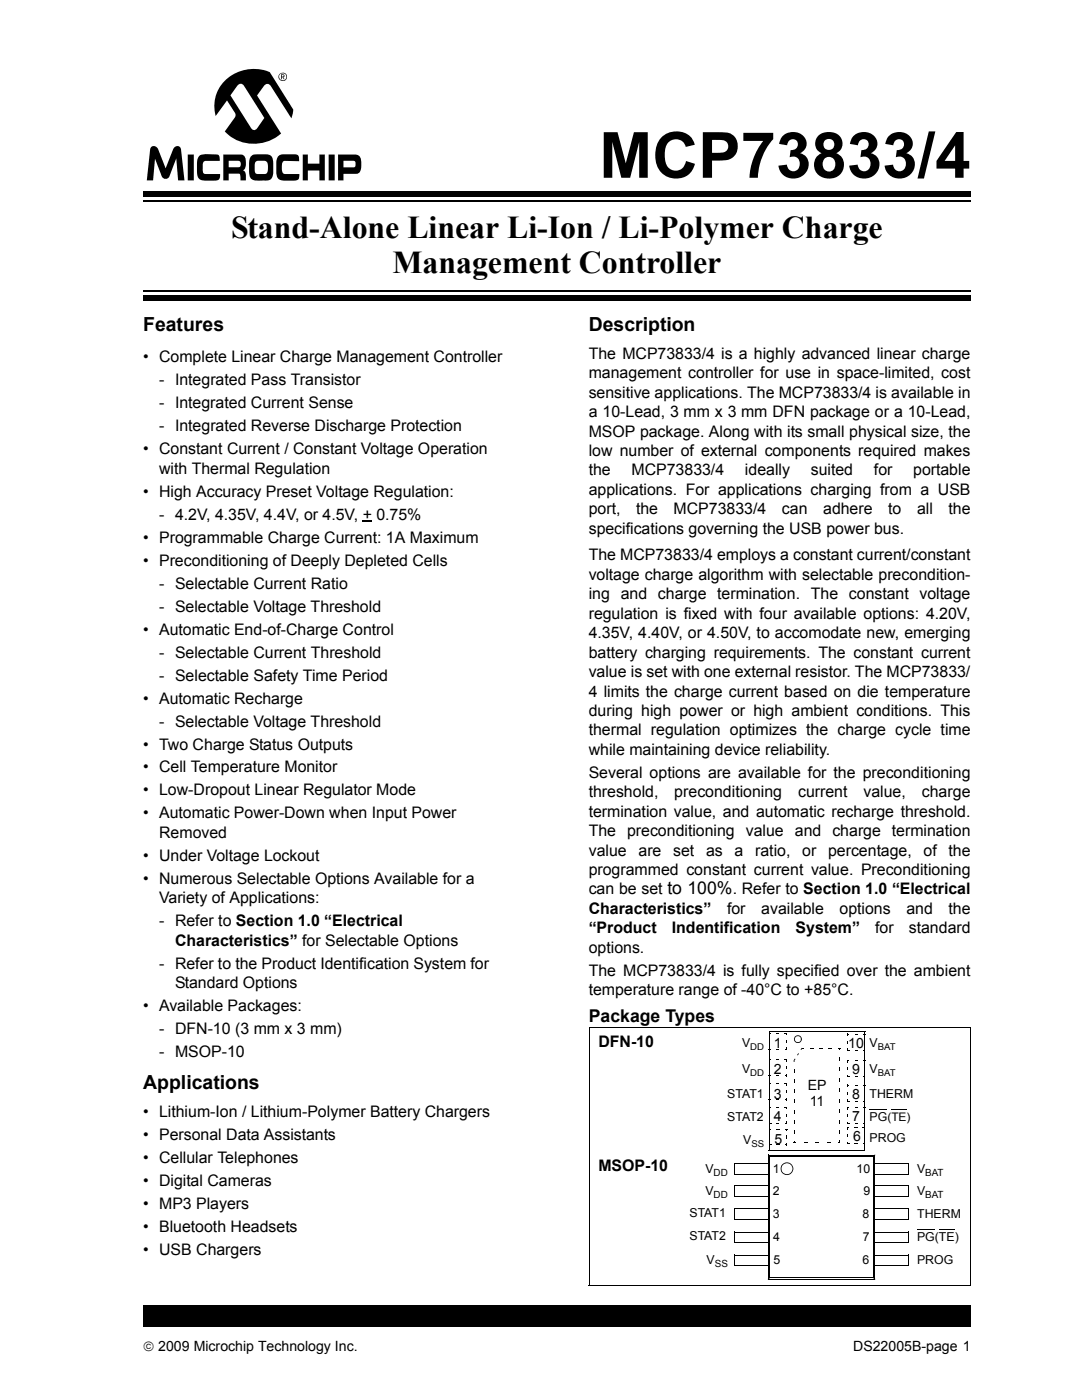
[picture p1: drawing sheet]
<svg xmlns="http://www.w3.org/2000/svg" width="216mm" height="279mm" viewBox="0 0 216 279" stroke-linecap="round" stroke-linejoin="round" font-family="sans-serif">
<defs><g id="words">
<text font-size="12.7" x="119.6" y="35.5">MCP73833/4</text>
<g font-size="6.3">
<text x="46.1" y="47.4">Stand-Alone Linear Li-Ion / Li-Polymer Charge</text>
<text x="78.3" y="54.5">Management Controller</text>
</g>
<g font-size="3.9">
<text x="28.6" y="66.1">Features</text>
<text x="117.5" y="66.1">Description</text>
<text x="28.6" y="217.4">Applications</text>
</g>
<text font-size="3.5" x="117.5" y="203.9">Package Types</text>
<g font-size="3.2">
<text x="117.5" y="71.6">The MCP73833/4 is a highly advanced linear charge</text>
<text x="28.6" y="72.3">• Complete Linear Charge Management Controller</text>
<text x="31.7" y="76.9">- Integrated Pass Transistor</text>
<text x="117.5" y="75.5">management controller for use in space-limited, cost</text>
<text x="31.7" y="81.5">- Integrated Current Sense</text>
<text x="117.5" y="79.4">sensitive applications. The MCP73833/4 is available in</text>
<text x="117.5" y="83.2">a 10-Lead, 3 mm x 3 mm DFN package or a 10-Lead,</text>
<text x="31.7" y="86.1">- Integrated Reverse Discharge Protection</text>
<text x="117.5" y="87.1">MSOP package. Along with its small physical size, the</text>
<text x="28.6" y="90.7">• Constant Current / Constant Voltage Operation</text>
<text x="31.7" y="94.6">with Thermal Regulation</text>
<text x="117.5" y="91">low number of external components required makes</text>
<text x="117.5" y="94.9">the</text>
<text x="126" y="94.9">MCP73833/4</text>
<text x="148.7" y="94.9">ideally</text>
<text x="161.8" y="94.9">suited</text>
<text x="174.4" y="94.9">for</text>
<text x="182.2" y="94.9">portable</text>
<text x="28.6" y="99.1">• High Accuracy Preset Voltage Regulation:</text>
<text x="117.5" y="98.8">applications. For applications charging from a USB</text>
<text x="31.7" y="103.7">- 4.2V, 4.35V, 4.4V, or 4.5V, + 0.75%</text>
<text x="117.5" y="102.7">port,</text>
<text x="117.5" y="106.5">specifications governing the USB power bus.</text>
<text x="126.9" y="102.7">the</text>
<text x="134.4" y="102.7">MCP73833/4</text>
<text x="156" y="102.7">can</text>
<text x="164.3" y="102.7">adhere</text>
<text x="177.2" y="102.7">to</text>
<text x="183" y="102.7">all</text>
<text x="189.3" y="102.7">the</text>
<text x="28.6" y="108.3">• Programmable Charge Current: 1A Maximum</text>
<text x="28.6" y="112.9">• Preconditioning of Deeply Depleted Cells</text>
<text x="117.5" y="111.8">The MCP73833/4 employs a constant current/constant</text>
<text x="31.8" y="117.5">- Selectable Current Ratio</text>
<text x="117.5" y="115.7">voltage charge algorithm with selectable precondition-</text>
<text x="117.5" y="119.6">ing and charge termination. The constant voltage</text>
<text x="31.8" y="122.1">- Selectable Voltage Threshold</text>
<text x="117.5" y="123.5">regulation is fixed with four available options: 4.20V,</text>
<text x="28.6" y="126.6">• Automatic End-of-Charge Control</text>
<text x="31.8" y="131.2">- Selectable Current Threshold</text>
<text x="117.5" y="127.4">4.35V, 4.40V, or 4.50V, to accomodate new, emerging</text>
<text x="117.5" y="131.2">battery charging requirements. The constant current</text>
<text x="31.8" y="135.8">- Selectable Safety Time Period</text>
<text x="117.5" y="135.1">value is set with one external resistor. The MCP73833/</text>
<text x="28.6" y="140.4">• Automatic Recharge</text>
<text x="117.5" y="139">4 limits the charge current based on die temperature</text>
<text x="117.5" y="142.9">during high power or high ambient conditions. This</text>
<text x="28.6" y="149.6">• Two Charge Status Outputs</text>
<text x="31.8" y="145">- Selectable Voltage Threshold</text>
<text x="117.5" y="146.7">thermal regulation optimizes the charge cycle time</text>
<text x="28.6" y="154.2">• Cell Temperature Monitor</text>
<text x="117.5" y="150.6">while maintaining device reliability.</text>
<text x="117.5" y="155.2">Several options are available for the preconditioning</text>
<text x="28.6" y="158.8">• Low-Dropout Linear Regulator Mode</text>
<text x="117.5" y="159.1">threshold,</text>
<text x="134.6" y="159.1">preconditioning</text>
<text x="159.3" y="159.1">current</text>
<text x="172.3" y="159.1">value,</text>
<text x="184" y="159.1">charge</text>
<text x="28.6" y="163.3">• Automatic Power-Down when Input Power</text>
<text x="31.8" y="167.2">Removed</text>
<text x="117.5" y="163">termination value, and automatic recharge threshold.</text>
<text x="117.5" y="166.9">The preconditioning value and charge termination</text>
<text x="28.6" y="171.8">• Under Voltage Lockout</text>
<text x="117.5" y="170.8">value</text>
<text x="127.4" y="170.8">are</text>
<text x="134.3" y="170.8">set</text>
<text x="140.9" y="170.8">as</text>
<text x="146.6" y="170.8">a</text>
<text x="150.7" y="170.8">ratio,</text>
<text x="160.1" y="170.8">or</text>
<text x="165.2" y="170.8">percentage,</text>
<text x="184.3" y="170.8">of</text>
<text x="189.3" y="170.8">the</text>
<text x="28.6" y="176.4">• Numerous Selectable Options Available for a</text>
<text x="117.5" y="174.6">programmed constant current value. Preconditioning</text>
<text x="117.5" y="178.5">can be set to 100%. Refer to Section 1.0 “Electrical</text>
<text x="31.8" y="180.3">Variety of Applications:</text>
<text x="31.8" y="184.8">- Refer to Section 1.0 “Electrical</text>
<text x="117.5" y="182.4">Characteristics”</text>
<text x="145.1" y="182.4">for</text>
<text x="151.9" y="182.4">available</text>
<text x="167.5" y="182.4">options</text>
<text x="180.9" y="182.4">and</text>
<text x="189.3" y="182.4">the</text>
<text x="34.9" y="188.7">Characteristics” for Selectable Options</text>
<text x="117.5" y="186.3">“Product</text>
<text x="117.5" y="190.1">options.</text>
<text x="134.1" y="186.3">Indentification</text>
<text x="158.8" y="186.3">System”</text>
<text x="174.6" y="186.3">for</text>
<text x="181.4" y="186.3">standard</text>
<text x="31.8" y="193.3">- Refer to the Product Identification System for</text>
<text x="34.9" y="197.2">Standard Options</text>
<text x="117.5" y="194.7">The MCP73833/4 is fully specified over the ambient</text>
<text x="28.6" y="201.8">• Available Packages:</text>
<text x="117.5" y="198.6">temperature range of -40°C to +85°C.</text>
<text x="31.8" y="206.4">- DFN-10 (3 mm x 3 mm)</text>
<text x="119.4" y="208.9">DFN-10</text>
<text x="31.8" y="211">- MSOP-10</text>
<text x="28.6" y="222.9">• Lithium-Ion / Lithium-Polymer Battery Chargers</text>
<text x="28.6" y="227.5">• Personal Data Assistants</text>
<text x="28.6" y="232.1">• Cellular Telephones</text>
<text x="119.4" y="233.7">MSOP-10</text>
<text x="28.6" y="236.7">• Digital Cameras</text>
<text x="28.6" y="241.3">• MP3 Players</text>
<text x="28.6" y="245.9">• Bluetooth Headsets</text>
<text x="28.6" y="250.5">• USB Chargers</text>
</g>
<g font-size="2.8">
<text x="154.4" y="209.1">1</text>
<text x="169.3" y="209.1">10</text>
<text x="154.4" y="214.3">2</text>
<text x="170.1" y="214.3">9</text>
<text x="154.4" y="219.3">3</text>
<text x="161.2" y="217.5">EP</text>
<text x="161.6" y="220.7">11</text>
<text x="170.1" y="219.3">8</text>
<text x="154.4" y="223.7">4</text>
<text x="170.1" y="223.7">7</text>
<text x="170.3" y="227.6">6</text>
<text x="154.5" y="228.2">5</text>
<text x="28.6" y="269.5">© 2009 Microchip Technology Inc.</text>
<text x="170.2" y="269.5">DS22005B-page 1</text>
</g>
<g font-size="2.5">
<text x="148.1" y="209">V</text>
<text x="173.5" y="209">V</text>
<text x="148.1" y="214.2">V</text>
<text x="173.5" y="214.2">V</text>
<text x="145.1" y="219.2">STAT1</text>
<text x="173.5" y="219.2">THERM</text>
<text x="145.1" y="223.6">STAT2</text>
<text x="173.5" y="223.6">PG(TE)</text>
<text x="173.5" y="227.9">PROG</text>
<text x="148.3" y="228.3">V</text>
<text x="140.8" y="238.5">V</text>
<text x="140.8" y="234">V</text>
<text x="154.2" y="238.5">2</text>
<text x="154.2" y="234">1</text>
<text x="170.9" y="234">10</text>
<text x="172.3" y="238.5">9</text>
<text x="183" y="238.5">V</text>
<text x="183" y="234">V</text>
<text x="137.6" y="242.9">STAT1</text>
<text x="154.2" y="243.1">3</text>
<text x="172.1" y="243.1">8</text>
<text x="183" y="243.1">THERM</text>
<text x="137.6" y="247.5">STAT2</text>
<text x="154.3" y="247.8">4</text>
<text x="172.2" y="247.7">7</text>
<text x="183" y="247.8">PG(TE)</text>
<text x="141" y="252.3">V</text>
<text x="154.3" y="252.3">5</text>
<text x="172.1" y="252.3">6</text>
<text x="183" y="252.3">PROG</text>
</g>
<g font-size="2">
<text x="142.4" y="239.1">DD</text>
<text x="142.4" y="234.7">DD</text>
<text x="184.6" y="239.1">BAT</text>
<text x="184.6" y="234.6">BAT</text>
<text x="142.6" y="252.9">SS</text>
</g>
<g font-size="1.9">
<text x="149.7" y="209.6">DD</text>
<text x="175.2" y="209.6">BAT</text>
<text x="149.7" y="214.8">DD</text>
<text x="175.2" y="214.8">BAT</text>
<text x="149.9" y="228.9">SS</text>
</g>
</g></defs>
<g fill="#000">
<path d="M72.4 103.9h1.8v.3h-1.8zM153.4 206.2h.2v.4h-.2zM153.4 209.4h.5v.1h-.5zM153.4 209.1h.2v.3h-.2zM153.4 207.6h.2v.5h-.2zM153.4 211.4h.2v.5h-.2zM153.4 214.6h.5v.2h-.5zM153.4 214.3h.2v.4h-.2zM153.4 212.8h.2v.6h-.2zM153.4 216.2h.2v.5h-.2zM153.4 219.4h.5v.2h-.5zM153.4 219.2h.2v.3h-.2z"/>
<path d="M153.4 218.1l.2 .1zM153.4 217.7h.2v.4h-.2zM153.5 206.2h.4v.2h-.4zM153.5 211.4h.4v.2h-.4zM153.5 216.2h.4v.2h-.4zM154.9 206.2h.6v.2h-.6zM154.9 209.4h.6v.1h-.6zM154.9 211.4h.6v.2h-.6zM154.9 214.6h.6v.2h-.6zM154.9 216.2h.6v.2h-.6zM154.9 219.4h.6v.2h-.6zM156.6 206.2h.4v.2h-.4z"/>
<path d="M156.6 209.4h.4v.1h-.4zM156.6 211.4h.4v.2h-.4zM156.6 214.6h.4v.2h-.4zM156.6 216.2h.4v.2h-.4zM156.6 219.4h.4v.2h-.4zM156.9 206.3h.1v.3h-.1zM156.9 207.6h.1v.5h-.1zM156.9 209.1h.1v.4h-.1zM156.9 211.5h.1v.4h-.1zM156.9 212.8h.1v.6h-.1zM156.9 214.3h.1v.5h-.1zM156.9 216.3h.1v.4h-.1z"/>
<path d="M156.9 217.7h.1v.5h-.1zM156.9 219.2h.1v.4h-.1zM158.4 217.4h.1v.7h-.1zM158.4 215.3h.1v.7h-.1zM158.4 213.3h.1v.7h-.1zM158.4 211.6h.1v.3h-.1zM158.6 211.3h.1l-.2 .3h-.1zM160 209.1l.1 .2-.2 .2h-.2zM158.6 207a.77 .77 0 0 1 1.3-.1l.1 .5h-.2l-.2-.5-.6-.1-.3 .3-.1 .4 .3 .4 .4 .1 .4-.2 .1-.4h.2a.77 .77 0 0 1-.5 .7 .77 .77 0 0 1-.8-.2h-.1a.78 .78 0 0 1 0-.9zM159.8 207.4h.2zM160 209.1h.4v.2h-.4zM161.6 209.1h.6v.2h-.6z"/>
<path d="M163.5 209.1h.6v.2h-.6zM165.4 209.1h.6v.2h-.6zM167.3 209.1h.4v.2h-.4zM167.5 209.2h.2v.4h-.2zM167.5 211h.2v.6h-.2zM167.5 213h.2v.7h-.2zM167.5 215.1h.2v.7h-.2zM167.5 217.2h.2v.7h-.2zM169 206.3h.2v.4h-.2zM169 209.5h.5v.2h-.5zM169 209.2h.2v.4h-.2zM169 207.7h.2v.6h-.2z"/>
<path d="M169 211.6h.2v.4h-.2zM169 214.7h.5v.2h-.5zM169 214.5h.2v.3h-.2zM169 213h.2v.5h-.2zM169 216.5h.2v.4h-.2zM169 219.7h.5v.1h-.5zM169 219.4h.2v.4h-.2zM169 217.9h.2v.5h-.2zM169.1 206.3h.4v.2h-.4zM169.1 211.6h.4v.1h-.4zM169.1 216.5h.4v.2h-.4zM170.5 206.3h.6v.2h-.6z"/>
<path d="M170.5 209.5h.6v.2h-.6zM170.5 211.6h.6v.1h-.6zM170.5 214.7h.6v.2h-.6zM170.5 216.5h.6v.2h-.6zM170.5 219.7h.6v.1h-.6zM172.2 206.3h.4v.2h-.4zM172.2 209.5h.4v.2h-.4zM172.2 211.6h.4v.1h-.4zM172.2 214.7h.4v.2h-.4zM172.2 216.5h.4v.2h-.4zM172.2 219.7h.4v.1h-.4zM172.5 206.4h.1v.3h-.1z"/>
<path d="M172.5 207.7h.1v.6h-.1zM172.5 209.2h.1v.5h-.1zM172.5 211.6h.1v.4h-.1zM172.5 213h.1v.5h-.1zM172.5 214.5h.1v.4h-.1zM172.5 216.6h.1v.3h-.1zM172.5 217.9h.1v.5h-.1zM172.5 219.4h.1v.4h-.1zM153.2 230.5l.2-.1zM153.4 220.9h.2v.4h-.2zM153.4 224.1h.5v.1h-.5zM153.4 223.8h.2v.4h-.2z"/>
<path d="M153.4 222.3h.2v.5h-.2zM153.5 225.2h.1v.5h-.1zM153.5 228.4h.4v.2h-.4zM153.5 228.1h.1v.4h-.1zM153.5 227.1l.1 .1zM153.5 226.6h.1v.5h-.1zM153.5 220.9h.4v.2h-.4zM153.6 225.2h.3v.2h-.3zM153.7 230.7l-.1 .2zM153.4 230.4l.3 .3-.1 .2-.3-.3zM154.9 220.9h.6v.2h-.6zM154.9 224.1h.6v.1h-.6z"/>
<path d="M155 225.2l.1 .2zM155 228.4h.5v.2h-.5zM155.1 225.2h.5v.2h-.5zM155.5 228.4l.1 .2zM156.1 232.3a1.26 1.26 0 0 1 2 .3 1.26 1.26 0 0 1-.7 1.8 1.26 1.26 0 0 1-1.6-1.2h.1l.3 .8 .8 .3 .6-.1 .5-.7-.2-.9-.4-.4-.5-.1-.7 .4-.4 .7h-.1l.1-.5zM155.8 233.2h.1zM156.6 220.9h.4v.2h-.4zM156.6 224.1h.4v.1h-.4zM156.6 225.2h.5v.2h-.5zM156.6 228.4h.4v.2h-.4zM156.9 221h.1v.3h-.1zM156.9 222.3h.1v.5h-.1z"/>
<path d="M156.9 223.8h.1v.4h-.1zM156.9 225.3h.2v.4h-.2zM156.9 226.6l.2 .1zM156.9 226.7h.2v.5h-.2zM156.9 228.1h.2v.5h-.2zM158.4 227.9h.4v.2h-.4zM158.4 227.6h.1v.4h-.1zM158.4 225.6h.1v.7h-.1zM158.4 223.6h.1v.6h-.1zM158.4 221.5h.1v.7h-.1zM158.4 219.5h.1v.6h-.1zM160.3 227.9h.8v.2h-.8z"/>
<path d="M162.6 227.9h.8v.2h-.8zM165 227.9h.7v.2h-.7zM167.3 227.9h.3v.2h-.3zM167.5 219.3h.2v.7h-.2zM167.5 221.4h.2v.7h-.2zM167.5 223.5h.2v.7h-.2zM167.5 225.6h.2v.7h-.2zM167.5 227.6h.2v.5h-.2zM169 225h.2v.4h-.2zM169 228.2h.4v.1h-.4zM169 227.9h.2v.4h-.2zM169 226.9h.2z"/>
<path d="M169 226.4h.2v.5h-.2zM169 221h.2v.4h-.2zM169 224.1h.5v.2h-.5zM169 223.9h.2v.3h-.2zM169 222.4h.2v.5h-.2zM169.1 225h.3v.2h-.3zM169.1 221h.4v.1h-.4zM170.5 225l.1 .2zM170.5 228.2h.5v.1h-.5zM170.5 221h.6v.1h-.6zM170.5 224.1h.6v.2h-.6zM170.6 225h.5v.2h-.5z"/>
<path d="M171 228.2l.1 .1zM172.2 225h.4v.2h-.4zM172.2 228.2h.3v.1h-.3zM172.2 221h.4v.1h-.4zM172.2 224.1h.4v.2h-.4zM172.4 225.1h.2v.3h-.2zM172.4 226.4l.2 .1zM172.4 226.5h.2v.4h-.2zM172.4 227.9h.2v.4h-.2zM172.5 221h.1v.4h-.1zM172.5 222.4h.1v.5h-.1zM172.5 223.9h.1v.4h-.1z"/>
<path d="M174.1 230.8l.2 .1zM174.5 230.4l.2 .1zM174.2 230.7l.3-.3 .1 .2-.3 .3zM153.2 255.3h.2zM153.6 254.9l.2 .1zM153.6 254.9l.1 .1-.3 .3-.2-.1zM174.2 254.8v.2zM174.6 255.2v.2zM174.3 254.9l.3 .3-.1 .1-.3-.3zM28.6 260.6h165.1v4.2h-165.1z"/>
<path d="M55.6 15.3a.84 .84 0 0 1 1.6 0 .84 .84 0 0 1-1.6 0zM67.5 30.8h3.3a1.37 1.37 0 0 1 1.3 1.8v.8a1.19 1.19 0 0 1-1 1.3h-2.6v1.3h-1zM65.6 30.8h1.2v5.2h-1.2zM44.7 16.3a8.3 8.3 0 0 1 9.1-1.9l4.7 7.5-.4 1.7-4-6.4a.77 .77 0 0 0-.7-.5 .77 .77 0 0 0-.8 .5l-1.3 1.9 4.8 7.5a8.2 8.2 0 0 1-11.2-.4l2-2.8a.87 .87 0 0 0-.1-1l-1.5-2.4-2.3 3.2a7.2 7.2 0 0 1 1.7-6.9zM60.4 30.8h1v1.9h2.3v-1.9h1.1v5.2h-1.1v-2h-2.3v2h-1zM55.6 31.1l.7-.3h2.4a.86 .86 0 0 1 1 1.1v.3l-2.8-.1a.79 .79 0 0 0-.7 1v.6a.87 .87 0 0 0 .7 1h2.8a.95 .95 0 0 1-.1 1 .95 .95 0 0 1-1 .3h-1.9a1.33 1.33 0 0 1-1.6-1.4l.1-2.5zM50.3 31l.6-.2h2.1a1.43 1.43 0 0 1 1.5 1.8v1.6a1.52 1.52 0 0 1-.4 1.5 1.52 1.52 0 0 1-1.6 .3h-.5a2.24 2.24 0 0 1-2-.5 5.9 5.9 0 0 1-.3-3.2l.2-.7zM44.6 30.8h3.4a1.2 1.2 0 0 1 1.1 1.6 1.45 1.45 0 0 1-.6 1.6l.5 .5 .1 1.5h-1.1v-.6a.53 .53 0 0 0-.4-.8h-2v1.4h-1zM39.7 31.2a4.7 4.7 0 0 1 3.2-.4 .77 .77 0 0 1 .8 .2 .77 .77 0 0 1 .2 .9v.2h-2.9a.66 .66 0 0 0-.6 .8v.8a.77 .77 0 0 0 .7 1h2.8a.97 .97 0 0 1-1.1 1.3h-1.9a1.47 1.47 0 0 1-1.6-1.8l.1-2.3zM37.5 30.8h1.2v5.2h-1.2zM30.1 29.5a.85 .85 0 0 1 .9-.3 .85 .85 0 0 1 .6 .6l1.4 3.8 1.5-3.8a.81 .81 0 0 1 .9-.7 .81 .81 0 0 1 .7 .9l.7 6h-1.3l-.3-4.4-1.4 3.5a.82 .82 0 0 1-.8 .6 .82 .82 0 0 1-.7-.6l-1.4-3.4-.4 4.3h-1.2zM55.7 15.3a.7 .7 0 0 0 1.4 0 .7 .7 0 0 0-1.4 0zM68.5 32.1v1.3h2.1a.77 .77 0 0 0-.1-1.3zM47.6 16.9l-1.6 2.1 4 6.4a.72 .72 0 0 0 .6 .5 .72 .72 0 0 0 .8-.4l1.3-2-4-6.3a.73 .73 0 0 0-1.1-.3zM51 32.3l-.2 1.7 .2 .6 1.8 .1a.79 .79 0 0 0 .7-1l-.1-.8a.73 .73 0 0 0-.7-.8h-1.2zM45.6 32.1v1.3h2a.68 .68 0 0 0 .4-.7 .68 .68 0 0 0-.5-.6zM56.1 14.8h.3a.29 .29 0 0 1 .4 .3 .29 .29 0 0 1-.3 .3l.3 .4h-.2l-.2-.4h-.2v.4h-.1zM56.2 15v.3l.4-.1v-.2z"/>
</g>
<g fill="none" stroke="#000" stroke-width=".2">
<path d="M117.6 205.1h76.1M117.6 205v51.6M153.5 205.8h19.2M153.5 205.7v23.9M172.6 205.8v23.9M193.6 205.1v51.5M146.5 232.2h6.8M146.5 236.7h6.8M146.6 234.3h6.8M146.6 238.8h6.8M146.6 232.1v2.3M146.6 236.6v2.3"/>
<path d="M153.3 230.5h21.3M153.3 230.4v24.9M153.4 229.6h19.2M153.5 230.8h20.7M153.6 230.8v24.2M173.5 221.3h3.6M174.2 230.8v24.2M174.5 234.3h6.8M174.5 238.8h6.8M174.6 230.4v25M174.6 232.2h6.8M174.6 236.7h6.8"/>
<path d="M177.9 221.4h3M181.3 232.1v2.3M181.3 236.6v2.3M117.5 256.6h76.1M146.5 250.5h6.8M146.5 245.9h6.8M146.5 241.3h6.8M146.6 252.6h6.8M146.6 248h6.8M146.6 243.4h6.8M146.6 241.2v2.3M146.6 245.8v2.3"/>
<path d="M146.6 250.4v2.3M153.2 255.3h21.4M153.5 255h20.8M174.5 252.6h6.8M174.5 248h6.8M174.5 243.4h6.8M174.6 250.5h6.8M174.6 245.9h6.8M174.6 241.3h6.8M181.3 241.2v2.3M181.3 245.8v2.3M181.3 250.4v2.3"/>
<path d="M183 245.5h3.5M187.4 245.5h3.1"/>
</g>
<path d="M159.3 210.2l.1 .1-.2 .3-.2-.1z" fill="#000"/>
<path d="M28.6 37.7h165.1v5.5h-165.1z" fill="#fff"/>
<path d="M28.6 40.1h165.1" fill="none" stroke="#000" stroke-width=".36"/>
<path d="M28.6 38.1h165.1v1.1h-165.1z" fill="#000"/>
<path d="M28.6 56.6h165.1v5.6h-165.1z" fill="#fff"/>
<path d="M28.6 58.1h165.1" fill="none" stroke="#000" stroke-width=".36"/>
<path d="M28.6 59h165.1v1.1h-165.1z" fill="#000"/>
<use href="#words"/>
</svg>
